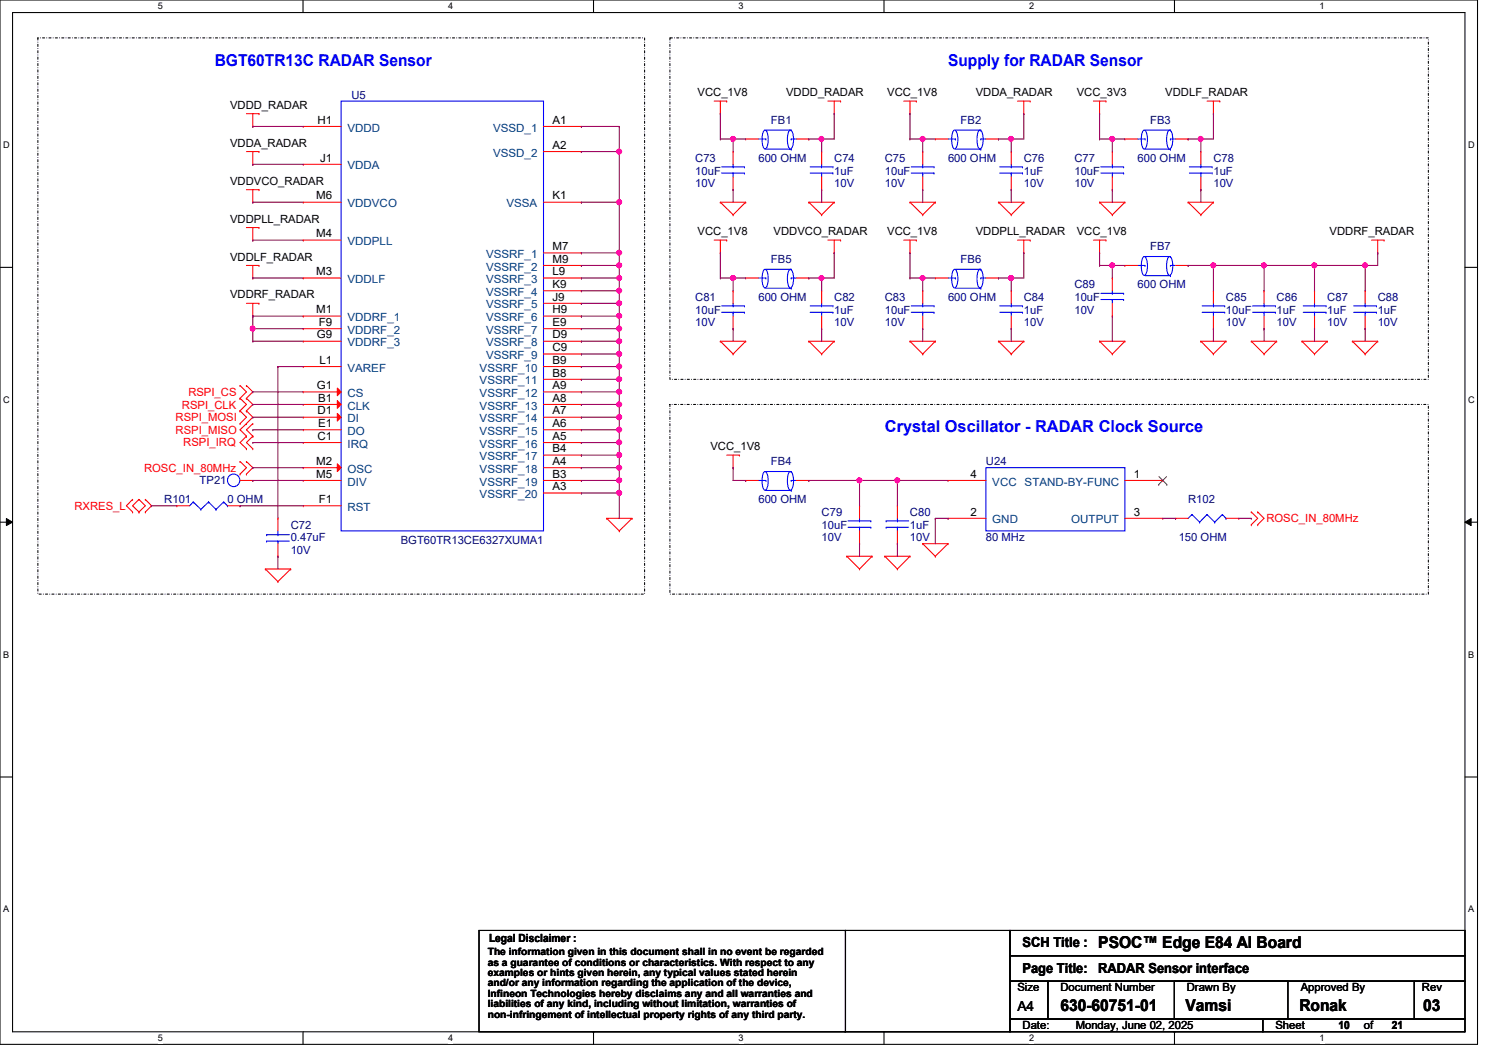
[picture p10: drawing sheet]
<svg xmlns="http://www.w3.org/2000/svg" width="297mm" height="210mm" viewBox="0 0 297 210" stroke-linecap="round" stroke-linejoin="round" font-family="sans-serif">
<defs><g id="words">
<g font-size="3.3" fill="#00f">
<text x="42.7" y="13">BGT60TR13C RADAR Sensor</text>
<text x="188.6" y="13">Supply for RADAR Sensor</text>
<text x="176" y="86">Crystal Oscillator - RADAR Clock Source</text>
</g>
<g font-size="3.3">
<text x="218.5" y="188.6">PSOC™ Edge E84 AI Board</text>
<text x="210.9" y="201.1">630-60751-01</text>
<text x="235.8" y="201.1">Vamsi</text>
<text x="258.5" y="201.1">Ronak</text>
<text x="283.1" y="201.1">03</text>
</g>
<g font-size="2.8">
<text x="203.4" y="188.4">SCH Title :</text>
<text x="203.4" y="193.4">Page Title:</text>
<text x="218.5" y="193.4">RADAR Sensor interface</text>
<text x="202.4" y="201.1">A4</text>
</g>
<g font-size="2.2">
<text x="45.8" y="21.6">VDDD_RADAR</text>
<text x="138.8" y="19.1">VCC_1V8</text>
<text x="156.4" y="19.1">VDDD_RADAR</text>
<text x="176.5" y="19.1">VCC_1V8</text>
<text x="194.1" y="19.1">VDDA_RADAR</text>
<text x="214.2" y="19.1">VCC_3V3</text>
<text x="231.8" y="19.1">VDDLF_RADAR</text>
<text x="45.8" y="29.2">VDDA_RADAR</text>
<text x="63.2" y="24.6">H1</text>
<text x="109.9" y="29.6">A2</text>
<text x="109.9" y="24.6">A1</text>
<text x="63.7" y="32.1">J1</text>
<text x="45.8" y="36.7">VDDVCO_RADAR</text>
<text x="62.9" y="39.7">M6</text>
<text x="109.9" y="39.7">K1</text>
<text x="45.8" y="44.3">VDDPLL_RADAR</text>
<text x="62.9" y="47.2">M4</text>
<text x="138.8" y="46.8">VCC_1V8</text>
<text x="153.9" y="46.8">VDDVCO_RADAR</text>
<text x="176.5" y="46.8">VCC_1V8</text>
<text x="194.1" y="46.8">VDDPLL_RADAR</text>
<text x="214.2" y="46.8">VCC_1V8</text>
<text x="264.5" y="46.8">VDDRF_RADAR</text>
<text x="45.8" y="51.8">VDDLF_RADAR</text>
<text x="109.9" y="52.2">M9</text>
<text x="109.9" y="49.7">M7</text>
<text x="45.8" y="59.4">VDDRF_RADAR</text>
<text x="62.9" y="54.7">M3</text>
<text x="109.9" y="59.8">J9</text>
<text x="109.9" y="57.3">K9</text>
<text x="109.9" y="54.7">L9</text>
<text x="62.9" y="62.3">M1</text>
<text x="63.4" y="64.8">F9</text>
<text x="109.9" y="64.8">E9</text>
<text x="109.9" y="62.3">H9</text>
<text x="63" y="67.3">G9</text>
<text x="109.9" y="69.8">C9</text>
<text x="109.9" y="67.3">D9</text>
<text x="63" y="77.4">G1</text>
<text x="63.5" y="72.3">L1</text>
<text x="109.9" y="77.4">A9</text>
<text x="109.9" y="74.9">B8</text>
<text x="109.9" y="72.3">B9</text>
<text x="63.2" y="82.4">D1</text>
<text x="63.3" y="79.9">B1</text>
<text x="109.9" y="82.4">A7</text>
<text x="109.9" y="79.9">A8</text>
<text x="63.2" y="87.5">C1</text>
<text x="63.3" y="84.9">E1</text>
<text x="109.9" y="90">B4</text>
<text x="109.9" y="87.5">A5</text>
<text x="109.9" y="84.9">A6</text>
<text x="141.3" y="89.5">VCC_1V8</text>
<text x="62.9" y="92.5">M2</text>
<text x="62.9" y="95">M5</text>
<text x="109.9" y="95">B3</text>
<text x="109.9" y="92.5">A4</text>
<text x="193.1" y="95">4</text>
<text x="225.6" y="95">1</text>
<text x="63.4" y="100">F1</text>
<text x="109.9" y="97.5">A3</text>
<text x="193.1" y="102.5">2</text>
<text x="225.6" y="102.5">3</text>
<text x="97.3" y="187.4">Legal Disclaimer :</text>
<text x="202.4" y="197.1">Size</text>
<text x="210.9" y="197.1">Document Number</text>
<text x="236.1" y="197.1">Drawn By</text>
<text x="258.7" y="197.1">Approved By</text>
<text x="282.9" y="197.1">Rev</text>
<text x="203.4" y="204.7">Date:</text>
<text x="214" y="204.7">Monday, June 02, 2025</text>
<text x="253.7" y="204.7">Sheet</text>
<text x="266.3" y="204.7">10</text>
<text x="271.3" y="204.7">of</text>
<text x="276.9" y="204.7">21</text>
</g>
<g font-size="2.2" fill="#000080">
<text x="69.9" y="19.6">U5</text>
<text x="153.4" y="24.6">FB1</text>
<text x="191.1" y="24.6">FB2</text>
<text x="228.8" y="24.6">FB3</text>
<text x="138.3" y="32.2">C73</text>
<text x="138.3" y="34.7">10uF</text>
<text x="150.9" y="32.2">600 OHM</text>
<text x="165.9" y="32.2">C74</text>
<text x="165.9" y="34.7">1uF</text>
<text x="176" y="32.2">C75</text>
<text x="176" y="34.7">10uF</text>
<text x="188.6" y="32.2">600 OHM</text>
<text x="203.7" y="32.2">C76</text>
<text x="203.7" y="34.7">1uF</text>
<text x="213.7" y="32.2">C77</text>
<text x="213.7" y="34.7">10uF</text>
<text x="226.3" y="32.2">600 OHM</text>
<text x="241.4" y="32.2">C78</text>
<text x="241.4" y="34.7">1uF</text>
<text x="138.3" y="37.2">10V</text>
<text x="165.9" y="37.2">10V</text>
<text x="176" y="37.2">10V</text>
<text x="203.7" y="37.2">10V</text>
<text x="213.7" y="37.2">10V</text>
<text x="241.4" y="37.2">10V</text>
<text x="153.4" y="52.3">FB5</text>
<text x="191.1" y="52.3">FB6</text>
<text x="228.8" y="49.8">FB7</text>
<text x="138.3" y="59.9">C81</text>
<text x="150.9" y="59.9">600 OHM</text>
<text x="165.9" y="59.9">C82</text>
<text x="176" y="59.9">C83</text>
<text x="188.6" y="59.9">600 OHM</text>
<text x="203.7" y="59.9">C84</text>
<text x="213.7" y="57.3">C89</text>
<text x="213.7" y="59.9">10uF</text>
<text x="226.3" y="57.3">600 OHM</text>
<text x="243.9" y="59.9">C85</text>
<text x="254" y="59.9">C86</text>
<text x="264" y="59.9">C87</text>
<text x="274.1" y="59.9">C88</text>
<text x="138.3" y="62.4">10uF</text>
<text x="138.3" y="64.9">10V</text>
<text x="165.9" y="62.4">1uF</text>
<text x="165.9" y="64.9">10V</text>
<text x="176" y="62.4">10uF</text>
<text x="176" y="64.9">10V</text>
<text x="203.7" y="62.4">1uF</text>
<text x="203.7" y="64.9">10V</text>
<text x="213.7" y="62.4">10V</text>
<text x="243.9" y="62.4">10uF</text>
<text x="243.9" y="64.9">10V</text>
<text x="254" y="62.4">1uF</text>
<text x="254" y="64.9">10V</text>
<text x="264" y="62.4">1uF</text>
<text x="264" y="64.9">10V</text>
<text x="274.1" y="62.4">1uF</text>
<text x="274.1" y="64.9">10V</text>
<text x="153.4" y="92.5">FB4</text>
<text x="196.1" y="92.5">U24</text>
<text x="32.7" y="100.1">R101</text>
<text x="39.7" y="96.3">TP21</text>
<text x="45.3" y="100.1">0 OHM</text>
<text x="150.9" y="100.1">600 OHM</text>
<text x="236.3" y="100.1">R102</text>
<text x="57.8" y="105.1">C72</text>
<text x="57.8" y="107.6">0.47uF</text>
<text x="163.4" y="102.6">C79</text>
<text x="163.4" y="105.1">10uF</text>
<text x="163.4" y="107.6">10V</text>
<text x="181" y="102.6">C80</text>
<text x="181" y="105.1">1uF</text>
<text x="181" y="107.6">10V</text>
<text x="196.1" y="107.6">80 MHz</text>
<text x="234.5" y="107.6">150 OHM</text>
<text x="57.8" y="110.2">10V</text>
<text x="79.7" y="108.1">BGT60TR13CE6327XUMA1</text>
</g>
<g font-size="2.2" fill="#004080">
<text x="69.1" y="26.2">VDDD</text>
<text x="98.1" y="26.2">VSSD_1</text>
<text x="69.1" y="33.7">VDDA</text>
<text x="98.1" y="31.2">VSSD_2</text>
<text x="69.1" y="41.2">VDDVCO</text>
<text x="100.8" y="41.2">VSSA</text>
<text x="69.1" y="48.8">VDDPLL</text>
<text x="96.7" y="53.8">VSSRF_2</text>
<text x="96.7" y="51.3">VSSRF_1</text>
<text x="69.1" y="56.3">VDDLF</text>
<text x="96.7" y="58.8">VSSRF_4</text>
<text x="96.7" y="56.3">VSSRF_3</text>
<text x="69.1" y="63.9">VDDRF_1</text>
<text x="96.7" y="63.9">VSSRF_6</text>
<text x="96.7" y="61.3">VSSRF_5</text>
<text x="69.1" y="66.4">VDDRF_2</text>
<text x="69.1" y="68.9">VDDRF_3</text>
<text x="96.7" y="71.4">VSSRF_9</text>
<text x="96.7" y="68.9">VSSRF_8</text>
<text x="96.7" y="66.4">VSSRF_7</text>
<text x="69.1" y="73.9">VAREF</text>
<text x="95.4" y="76.5">VSSRF_11</text>
<text x="95.4" y="73.9">VSSRF_10</text>
<text x="69.1" y="81.4">CLK</text>
<text x="69.1" y="79">CS</text>
<text x="69.1" y="84">DI</text>
<text x="95.4" y="79">VSSRF_12</text>
<text x="95.4" y="84">VSSRF_14</text>
<text x="95.4" y="81.4">VSSRF_13</text>
<text x="69.1" y="89">IRQ</text>
<text x="69.1" y="86.5">DO</text>
<text x="95.4" y="89">VSSRF_16</text>
<text x="95.4" y="86.5">VSSRF_15</text>
<text x="69.1" y="94">OSC</text>
<text x="95.4" y="94">VSSRF_18</text>
<text x="95.4" y="91.5">VSSRF_17</text>
<text x="69.1" y="101.6">RST</text>
<text x="69.1" y="96.6">DIV</text>
<text x="95.4" y="99.1">VSSRF_20</text>
<text x="95.4" y="96.6">VSSRF_19</text>
<text x="197.4" y="96.6">VCC</text>
<text x="203.8" y="96.6">STAND-BY-FUNC</text>
<text x="197.4" y="104.1">GND</text>
<text x="213.1" y="104.1">OUTPUT</text>
</g>
<g font-size="2.2" fill="#f00">
<text x="34.9" y="83.7">RSPI_MOSI</text>
<text x="36.2" y="81.2">RSPI_CLK</text>
<text x="37.5" y="78.7">RSPI_CS</text>
<text x="34.9" y="86.3">RSPI_MISO</text>
<text x="36.4" y="88.8">RSPI_IRQ</text>
<text x="28.7" y="93.8">ROSC_IN_80MHz</text>
<text x="14.8" y="101.3">RXRES_L</text>
<text x="251.9" y="103.8">ROSC_IN_80MHz</text>
</g>
<g font-size="2">
<text x="97" y="189.9">The information given in this document shall in no event be regarded</text>
<text x="97" y="192">as a guarantee of conditions or characteristics. With respect to any</text>
<text x="97" y="194.1">examples or hints given herein, any typical values stated herein</text>
<text x="97" y="196.2">and/or any information regarding the application of the device,</text>
<text x="97" y="198.2">Infineon Technologies hereby disclaims any and all warranties and</text>
<text x="97" y="200.3">liabilities of any kind, including without limitation, warranties of</text>
<text x="97" y="202.4">non-infringement of intellectual property rights of any third party.</text>
</g>
<g font-size="1.8">
<text x="31.4" y="1.9">5</text>
<text x="89.2" y="1.9">4</text>
<text x="146.9" y="1.9">3</text>
<text x="204.7" y="1.9">2</text>
<text x="262.5" y="1.9">1</text>
<text x=".6" y="29.4">D</text>
<text x="292.1" y="29.4">D</text>
<text x=".6" y="80.1">C</text>
<text x="292.1" y="80.1">C</text>
<text x=".6" y="130.8">B</text>
<text x="292.1" y="130.8">B</text>
<text x=".6" y="181.4">A</text>
<text x="292.1" y="181.4">A</text>
<text x="31.4" y="207.1">5</text>
<text x="89.2" y="207.1">4</text>
<text x="146.9" y="207.1">3</text>
<text x="204.7" y="207.1">2</text>
<text x="262.5" y="207.1">1</text>
</g>
</g></defs>
<path d="M0 0h293.9v207.7h-293.9zM2.5 2.5h288.9v202.7h-288.9z" fill="none" stroke="#000" stroke-width=".21"/>
<g fill="#fff">
<path d="M31.4 .3h.9v1.9h-.9z"/>
<path d="M31.4 205.4h.9v2h-.9z"/>
</g>
<path d="M60.3 0v2.5M60.3 205.2v2.5" fill="none" stroke="#000" stroke-width=".21"/>
<g fill="#fff">
<path d="M89.2 .3h.9v1.9h-.9z"/>
<path d="M89.2 205.4h.9v2h-.9z"/>
</g>
<path d="M118.1 0v2.5M118.1 205.2v2.5" fill="none" stroke="#000" stroke-width=".21"/>
<g fill="#fff">
<path d="M146.9 .3h1v1.9h-1z"/>
<path d="M146.9 205.4h1v2h-1z"/>
</g>
<path d="M175.9 0v2.5M175.9 205.2v2.5" fill="none" stroke="#000" stroke-width=".21"/>
<g fill="#fff">
<path d="M204.7 .3h1v1.9h-1z"/>
<path d="M204.7 205.4h1v2h-1z"/>
</g>
<path d="M233.6 0v2.5M233.6 205.2v2.5" fill="none" stroke="#000" stroke-width=".21"/>
<g fill="#fff">
<path d="M262.5 .3h1v1.9h-1z"/>
<path d="M262.5 205.4h1v2h-1z"/>
<path d="M.6 27.8h1.3v2h-1.3z"/>
<path d="M292.1 27.8h1.2v2h-1.2z"/>
<path d="M.6 78.5h1.3v2h-1.3z"/>
<path d="M292.1 78.5h1.2v2h-1.2z"/>
</g>
<path d="M0 53.2h2.5M291.4 53.2h2.5" fill="none" stroke="#000" stroke-width=".21"/>
<g fill="#fff">
<path d="M.6 129.2h1.2v1.9h-1.2z"/>
<path d="M292.1 129.2h1.1v1.9h-1.1z"/>
</g>
<path d="M0 103.8h2.5M291.4 103.8h2.5" fill="none" stroke="#000" stroke-width=".21"/>
<path d="M1.3 103.1l1.2 .7-1.2 .7zM291.4 103.8l1.3-.7v1.4z" fill="#000"/>
<path d="M1.3 103.1l1.2 .7-1.2 .7zM291.4 103.8l1.3-.7v1.4z" fill="none" stroke="#000" stroke-width=".2"/>
<g fill="#fff">
<path d="M.6 179.8h1.2v2h-1.2z"/>
<path d="M292.1 179.8h1.1v2h-1.1z"/>
</g>
<path d="M0 154.5h2.5M291.4 154.5h2.5M95.3 185h72.9v20.2h-72.9zM168.2 185h32.7v20.2h-32.7zM200.9 185h90.5v5.1h-90.5zM200.9 195.1h7.5v7.5h-7.5zM200.9 190.1h90.5v5h-90.5zM208.4 195.1h72.9v7.5h-72.9zM233.6 195.1h22.6v7.5h-22.6zM281.3 195.1h10.1v7.5h-10.1zM200.9 202.6h50.3v2.6h-50.3zM251.2 202.6h40.2v2.6h-40.2z" fill="none" stroke="#000" stroke-width=".21"/>
<path d="M7.5 7.5h120.7v110.7h-120.7zM133.3 7.5h150.8v67.9h-150.8zM133.3 80.4h150.8v37.8h-150.8z" fill="none" stroke="#000" stroke-width=".21" stroke-dasharray=".4 .4 0 .4"/>
<g fill="none" stroke="#f00" stroke-width=".21">
<path d="M49 22.6h2.5M49 30.1h2.5M49 37.7h2.5M50.3 25.1h.1M50.3 32.7h.1M50.3 22.6v2.5M50.3 30.1v2.6M50.3 37.7v2.5M51.5 22.6h.1M51.5 30.1h.1M51.5 37.7h.1M142.1 20.1h2.5"/>
<path d="M143.3 22.6h.1M143.3 20.1v2.5M144.6 20.1h.1M164.7 20.1h2.5M165.9 22.6h.1M165.9 20.1v2.5M167.2 20.1h.1M179.8 20.1h2.5M181 22.6h.1M181 20.1v2.5M182.3 20.1h.1M202.4 20.1h2.5"/>
<path d="M203.7 22.6h.1M203.7 20.1v2.5M204.9 20.1h.1M217.5 20.1h2.5M218.7 22.6h.1M218.7 20.1v2.5M220 20.1h.1M240.1 20.1h2.6M241.4 22.6h.1M241.4 20.1v2.5M242.7 20.1h.1M49 45.3h2.5"/>
<path d="M49 52.8h2.5M50.3 40.2h.1M50.3 47.8h.1M50.3 55.3h.1M50.3 45.3v2.5M50.3 52.8v2.5M51.5 45.3h.1M51.5 52.8h.1M142.1 47.8h2.5M143.3 40.2h.1M143.3 50.3h.1M143.3 47.8v2.5"/>
<path d="M143.3 40.2h5M143.3 40.2l2.5 2.5M144.6 47.8h.1M145.8 42.7h.1M148.3 40.2h.1M148.3 40.2l-2.5 2.5M160.9 40.2h.1M160.9 40.2h5M160.9 40.2l2.5 2.5M163.4 42.7h.1M164.7 47.8h2.5M165.9 40.2h.1"/>
<path d="M165.9 50.3h.1M165.9 47.8v2.5M165.9 40.2l-2.5 2.5M167.2 47.8h.1M179.8 47.8h2.5M181 40.2h.1M181 50.3h.1M181 47.8v2.5M181 40.2h5.1M181 40.2l2.6 2.5M182.3 47.8h.1M183.6 42.7h.1"/>
<path d="M186.1 40.2h.1M186.1 40.2l-2.5 2.5M198.6 40.2h.1M198.6 40.2h5.1M198.6 40.2l2.6 2.5M201.2 42.7h.1M202.4 47.8h2.5M203.7 40.2h.1M203.7 50.3h.1M203.7 47.8v2.5M203.7 40.2l-2.5 2.5M204.9 47.8h.1"/>
<path d="M217.5 47.8h2.5M218.7 40.2h.1M218.7 50.3h.1M218.7 40.2h5.1M218.7 47.8v2.5M218.7 40.2l2.6 2.5M220 47.8h.1M221.3 42.7h.1M223.8 40.2h.1M223.8 40.2l-2.5 2.5M236.3 40.2h.1M236.3 40.2h5.1"/>
<path d="M236.3 40.2l2.6 2.5M238.9 42.7h.1M241.4 40.2h.1M241.4 40.2l-2.5 2.5M272.8 47.8h2.5M274.1 50.3h.1M274.1 47.8v2.5M275.3 47.8h.1M47.8 79.2h.1M47.8 76.7h.1M47.8 76.7l1.2 1.2-1.2 1.3M47.8 79.2l1.2 1.2-1.2 1.3"/>
<path d="M49 76.7h.1M49 79.2h.1M49 60.3h2.5M49 76.7l1.3 1.2-1.3 1.3M49 79.2l1.3 1.2-1.3 1.3M50.3 62.9h.1M50.3 60.3v2.6M51.5 60.3h.1M143.3 67.9h.1M143.3 67.9h5M143.3 67.9l2.5 2.5M145.8 70.4h.1"/>
<path d="M148.3 67.9h.1M148.3 67.9l-2.5 2.5M160.9 67.9h.1M160.9 67.9h5M160.9 67.9l2.5 2.5M163.4 70.4h.1M165.9 67.9h.1M165.9 67.9l-2.5 2.5M181 67.9h.1M181 67.9h5.1M181 67.9l2.6 2.5M183.6 70.4h.1"/>
<path d="M186.1 67.9h.1M186.1 67.9l-2.5 2.5M198.6 67.9h.1M198.6 67.9h5.1M198.6 67.9l2.6 2.5M201.2 70.4h.1M203.7 67.9h.1M203.7 67.9l-2.5 2.5M218.7 67.9h.1M218.7 67.9h5.1M218.7 67.9l2.6 2.5M221.3 70.4h.1"/>
<path d="M223.8 67.9h.1M223.8 67.9l-2.5 2.5M238.9 67.9h.1M238.9 67.9h5M238.9 67.9l2.5 2.5M241.4 70.4h.1M243.9 67.9h.1M243.9 67.9l-2.5 2.5M248.9 67.9h.1M248.9 67.9h5.1M248.9 67.9l2.6 2.5M251.5 70.4h.1"/>
<path d="M254 67.9h.1M254 67.9l-2.5 2.5M259 67.9h.1M259 67.9h5M259 67.9l2.5 2.5M261.5 70.4h.1M264 67.9h.1M264 67.9l-2.5 2.5M269 67.9h.1M269 67.9h5.1M269 67.9l2.6 2.5M271.6 70.4h.1"/>
<path d="M274.1 67.9h.1M274.1 67.9l-2.5 2.5M26.4 99.3h.1M26.4 99.3l-1.3 1.3 1.3 1.2M27.6 99.3h.1M27.6 99.3l-1.2 1.3 1.2 1.2M27.6 99.3l1.3 1.3-1.3 1.2M28.9 99.3h.1M28.9 99.3l1.2 1.3-1.2 1.2M47.8 81.7h.1M47.8 84.2h.1M47.8 94.3h.1"/>
<path d="M47.8 91.8h.1M47.8 81.7l1.2 1.3-1.2 1.2M47.8 91.8l1.2 1.2-1.2 1.3M49 81.7h.1M49 84.2h.1M49 86.7h.1M49 89.2h.1M49 91.8h.1M49 94.3h.1M49 81.7l1.3 1.3-1.3 1.2M49 84.2l-1.2 1.3 1.2 1.2M49 86.7l-1.2 1.3 1.2 1.2"/>
<path d="M49 91.8l1.3 1.2-1.3 1.3M50.3 86.7h.1M50.3 84.2h.1M50.3 89.2h.1M50.3 84.2l-1.3 1.3 1.3 1.2M50.3 86.7l-1.3 1.3 1.3 1.2M144.6 90.5h2.5M145.8 93h.1M145.8 90.5v2.5M147.1 90.5h.1M26.4 101.8h.1M27.6 101.8h.1"/>
<path d="M28.9 101.8h.1M52.8 113.2h.1M52.8 113.2h5M52.8 113.2l2.5 2.5M55.3 115.7h.1M57.8 113.2h.1M57.8 113.2l-2.5 2.5M120.7 103.1h.1M120.7 103.1h5M120.7 103.1l2.5 2.5M123.2 105.6h.1M125.7 103.1h.1"/>
<path d="M125.7 103.1l-2.5 2.5M168.4 110.6h.1M168.4 110.6h5.1M168.4 110.6l2.6 2.6M171 113.2h.1M173.5 110.6h.1M173.5 110.6l-2.5 2.6M176 110.6h.1M176 110.6h5M176 110.6l2.5 2.6M178.5 113.2h.1M181 110.6h.1"/>
<path d="M181 110.6l-2.5 2.6M183.6 108.1h.1M183.6 108.1h5M183.6 108.1l2.5 2.5M186.1 110.6h.1M188.6 108.1h.1M188.6 108.1l-2.5 2.5M248.9 104.4h.1M248.9 101.8h.1M248.9 101.8l1.3 1.3-1.3 1.3M250.2 104.4h.1M250.2 101.8h.1"/>
<path d="M250.2 101.8l1.3 1.3-1.3 1.3"/>
</g>
<path d="M67.9 20.1h40.2v85.5h-40.2z" fill="none" stroke="#00f" stroke-width=".21"/>
<path d="M67.1 79.7l.8 .7-.8 .8z" fill="#f00"/>
<path d="M108.1 30.1h7.6M108.1 25.1h7.6M115.7 30.1h.1M115.7 25.1h.1M67.1 79.7l.8 .7-.8 .8zM60.3 80.4h.1M60.3 80.4h7.6" fill="none" stroke="#f00" stroke-width=".21"/>
<path d="M67.1 77.2l.8 .7-.8 .8z" fill="#f00"/>
<g fill="none" stroke="#f00" stroke-width=".21">
<path d="M60.3 25.1h.1M60.3 32.7h.1M60.3 25.1h7.6M60.3 32.7h7.6M108.1 40.2h7.6M108.1 57.8h7.6M108.1 55.3h7.6M108.1 52.8h7.6M115.7 40.2h.1M115.7 57.8h.1M115.7 55.3h.1M115.7 52.8h.1"/>
<path d="M60.3 77.9h.1M60.3 62.9h.1M60.3 77.9h7.6M60.3 62.9h7.6M67.1 77.2l.8 .7-.8 .8zM108.1 77.9h7.6M108.1 75.4h7.6M108.1 72.9h7.6M108.1 70.4h7.6M108.1 67.9h7.6M108.1 65.4h7.6M108.1 62.9h7.6"/>
<path d="M108.1 60.3h7.6M115.7 77.9h.1M115.7 75.4h.1M115.7 72.9h.1M115.7 70.4h.1M115.7 67.9h.1M115.7 65.4h.1M115.7 62.9h.1M115.7 60.3h.1M60.3 88h.1M60.3 88h7.6M108.1 83h7.6"/>
<path d="M108.1 80.4h7.6M115.7 83h.1M115.7 80.4h.1"/>
</g>
<path d="M67.1 82.2l.8 .8-.8 .7z" fill="#f00"/>
<g fill="none" stroke="#f00" stroke-width=".21">
<path d="M60.3 72.9h.1M60.3 65.4h.1M60.3 67.9h.1M60.3 72.9h7.6M60.3 65.4h7.6M60.3 67.9h7.6M60.3 83h.1M60.3 85.5h.1M60.3 83h7.6M60.3 85.5h7.6M67.1 82.2l.8 .8-.8 .7zM60.3 100.6h.1"/>
<path d="M60.3 100.6h7.6"/>
</g>
<path d="M67.1 92.2l.8 .8-.8 .8z" fill="#f00"/>
<g fill="none" stroke="#f00" stroke-width=".21">
<path d="M145.8 30.1h.1M145.8 37.7h.1M145.8 30.1v2.6M145.8 35.2v2.5M148.3 27.6h.1M148.3 27.6h2.6M158.4 27.6h2.5M160.9 27.6h.1M163.4 30.1h.1M163.4 37.7h.1M163.4 30.1v2.6M163.4 35.2v2.5"/>
<path d="M183.6 30.1h.1M183.6 37.7h.1M183.6 30.1v2.6M183.6 35.2v2.5M186.1 27.6h.1M186.1 27.6h2.5M196.1 27.6h2.5M198.6 27.6h.1M201.2 30.1h.1M201.2 37.7h.1M201.2 30.1v2.6M201.2 35.2v2.5"/>
<path d="M221.3 30.1h.1M221.3 37.7h.1M221.3 30.1v2.6M221.3 35.2v2.5M223.8 27.6h.1M223.8 27.6h2.5M233.8 27.6h2.5M236.3 27.6h.1M238.9 30.1h.1M238.9 37.7h.1M238.9 30.1v2.6M238.9 35.2v2.5"/>
<path d="M60.3 55.3h.1M60.3 47.8h.1M60.3 40.2h.1M60.3 55.3h7.6M60.3 47.8h7.6M60.3 40.2h7.6M108.1 50.3h7.6M115.7 50.3h.1M145.8 57.8h.1M145.8 57.8v2.5M148.3 55.3h.1M148.3 55.3h2.6"/>
<path d="M158.4 55.3h2.5M160.9 55.3h.1M163.4 57.8h.1M163.4 57.8v2.5M183.6 57.8h.1M183.6 57.8v2.5M186.1 55.3h.1M186.1 55.3h2.5M196.1 55.3h2.5M198.6 55.3h.1M201.2 57.8h.1M201.2 57.8v2.5"/>
<path d="M221.3 55.3h.1M221.3 55.3v2.5M223.8 52.8h.1M223.8 52.8h2.5M233.8 52.8h2.5M236.3 52.8h.1M241.4 57.8h.1M241.4 57.8v2.5M251.5 57.8h.1M251.5 57.8v2.5M261.5 57.8h.1M261.5 57.8v2.5"/>
<path d="M271.6 57.8h.1M271.6 57.8v2.5M145.8 65.4h.1M145.8 62.9v2.5M163.4 65.4h.1M163.4 62.9v2.5M183.6 65.4h.1M183.6 62.9v2.5M201.2 65.4h.1M201.2 62.9v2.5M221.3 62.9h.1M221.3 60.3v2.6"/>
<path d="M241.4 65.4h.1M241.4 62.9v2.5M251.5 65.4h.1M251.5 62.9v2.5M261.5 65.4h.1M261.5 62.9v2.5M271.6 65.4h.1M271.6 62.9v2.5M47.8 95.5h2.5M50.3 95.5h.1M60.3 93h.1M60.3 95.5h.1"/>
<path d="M60.3 93h7.6M60.3 95.5h7.6M67.1 92.2l.8 .8-.8 .8zM108.1 93h7.6M108.1 95.5h7.6M108.1 98h7.6M108.1 90.5h7.6M108.1 88h7.6M108.1 85.5h7.6M115.7 98h.1M115.7 95.5h.1M115.7 93h.1"/>
<path d="M115.7 90.5h.1M115.7 88h.1M115.7 85.5h.1M148.3 95.5h.1M148.3 95.5h2.6M158.4 95.5h2.5M160.9 95.5h.1M188.6 95.5h.1M188.6 95.5h7.5M223.8 95.5h7.5M231.3 95.5h.1M35.2 100.6h.1"/>
<path d="M35.2 100.6h2.5M45.3 100.6h2.5M47.8 100.6h.1M55.3 110.6h.1M55.3 103.1h.1M55.3 103.1v2.5M55.3 108.1v2.5M171 100.6h.1M171 108.1h.1M171 100.6v2.5M171 105.6v2.5M178.5 100.6h.1"/>
<path d="M178.5 108.1h.1M178.5 100.6v2.5M178.5 105.6v2.5M188.6 103.1h.1M188.6 103.1h7.5M223.8 103.1h7.5M231.3 103.1h.1M233.8 103.1h.1M233.8 103.1h2.5M243.9 103.1h2.5M246.4 103.1h.1"/>
</g>
<g fill="none" stroke="#00f" stroke-width=".21">
<path d="M143.6 34.4h4.5M143.6 33.2h4.5M145.8 33.2h.1M145.8 34.4h.1M145.8 32.7v.5M145.8 34.4v.8M148.1 34.4h.1M148.1 33.2h.1M150.9 27.6h1.5M152 26l.2-.1a2.46 2.46 0 0 1 .6 2.4 1.38 1.38 0 0 1-.6 1.3 2.64 2.64 0 0 1-.6-2.5zM152.4 27.6h.1M152.4 25.9h5"/>
<path d="M152.4 29.7h5M157 26l.2-.1a2.46 2.46 0 0 1 .6 2.4 1.38 1.38 0 0 1-.6 1.3 2.64 2.64 0 0 1-.5-2.5zM157.4 25.9h.1M157.4 29.7h.1M157.4 27.6h.1M157.4 27.6h1M161.2 34.4h4.5M161.2 33.2h4.5M163.4 33.2h.1M163.4 34.4h.1M163.4 32.7v.5M163.4 34.4v.8"/>
<path d="M165.7 34.4h.1M165.7 33.2h.1M181.3 34.4h4.5M181.3 33.2h4.5M183.6 33.2h.1M183.6 34.4h.1M183.6 32.7v.5M183.6 34.4v.8M185.8 34.4h.1M185.8 33.2h.1M188.6 27.6h1.5M189.7 26l.2-.1a2.46 2.46 0 0 1 .6 2.4 1.38 1.38 0 0 1-.6 1.3 2.64 2.64 0 0 1-.6-2.5z"/>
<path d="M190.1 27.6h.1M190.1 25.9h5M190.1 29.7h5M194.8 26l.1-.1a2.46 2.46 0 0 1 .6 2.4 1.38 1.38 0 0 1-.6 1.3 2.64 2.64 0 0 1-.5-2.5zM195.1 25.9h.1M195.1 29.7h.1M195.1 27.6h.1M195.1 27.6h1M198.9 34.4h4.5M198.9 33.2h4.5M201.2 33.2h.1M201.2 34.4h.1"/>
<path d="M201.2 32.7v.5M201.2 34.4v.8M203.4 34.4h.1M203.4 33.2h.1M219 34.4h4.5M219 33.2h4.5M221.3 33.2h.1M221.3 34.4h.1M221.3 32.7v.5M221.3 34.4v.8M223.5 34.4h.1M223.5 33.2h.1"/>
<path d="M226.3 27.6h1.5M227.4 26l.2-.1a2.46 2.46 0 0 1 .6 2.4 1.38 1.38 0 0 1-.6 1.3 2.64 2.64 0 0 1-.5-2.5zM227.8 27.6h.1M227.8 25.9h5M227.8 29.7h5M232.5 26l.2-.1a2.46 2.46 0 0 1 .6 2.4 1.38 1.38 0 0 1-.6 1.3 2.64 2.64 0 0 1-.6-2.5zM232.8 25.9h.1M232.8 29.7h.1M232.8 27.6h.1M232.8 27.6h1M236.6 34.4h4.5M236.6 33.2h4.5"/>
<path d="M238.9 33.2h.1M238.9 34.4h.1M238.9 32.7v.5M238.9 34.4v.8M241.1 34.4h.1M241.1 33.2h.1M150.9 55.3h1.5M152 53.6h.2a2.44 2.44 0 0 1 .6 2.4 1.36 1.36 0 0 1-.6 1.3 2.58 2.58 0 0 1-.6-2.5zM152.4 55.3h.1M152.4 53.6h5M152.4 57.3h5M157 53.6h.2a2.44 2.44 0 0 1 .6 2.4 1.36 1.36 0 0 1-.6 1.3 2.58 2.58 0 0 1-.5-2.5z"/>
<path d="M157.4 53.6h.1M157.4 57.3h.1M157.4 55.3h.1M157.4 55.3h1M188.6 55.3h1.5M189.7 53.6h.2a2.44 2.44 0 0 1 .6 2.4 1.36 1.36 0 0 1-.6 1.3 2.58 2.58 0 0 1-.6-2.5zM190.1 55.3h.1M190.1 53.6h5M190.1 57.3h5M194.8 53.6h.1a2.44 2.44 0 0 1 .6 2.4 1.36 1.36 0 0 1-.6 1.3 2.58 2.58 0 0 1-.5-2.5zM195.1 53.6h.1M195.1 57.3h.1"/>
<path d="M195.1 55.3h.1M195.1 55.3h1M219 59.6h4.5M219 58.3h4.5M221.3 58.3h.1M221.3 59.6h.1M221.3 57.8v.5M221.3 59.6v.7M223.5 59.6h.1M223.5 58.3h.1M226.3 52.8h1.5M227.4 51.1l.2-.1a2.46 2.46 0 0 1 .6 2.5 1.38 1.38 0 0 1-.6 1.3 2.64 2.64 0 0 1-.5-2.5z"/>
<path d="M227.8 52.8h.1M227.8 51h5M227.8 54.8h5M232.5 51.1l.2-.1a2.46 2.46 0 0 1 .6 2.5 1.38 1.38 0 0 1-.6 1.3 2.64 2.64 0 0 1-.6-2.5zM232.8 51h.1M232.8 54.8h.1M232.8 52.8h.1M232.8 52.8h1M143.6 62.1h4.5M143.6 60.8h4.5M145.8 60.8h.1M145.8 62.1h.1"/>
<path d="M145.8 60.3v.5M145.8 62.1v.8M148.1 62.1h.1M148.1 60.8h.1M161.2 62.1h4.5M161.2 60.8h4.5M163.4 60.8h.1M163.4 62.1h.1M163.4 60.3v.5M163.4 62.1v.8M165.7 62.1h.1M165.7 60.8h.1"/>
<path d="M181.3 62.1h4.5M181.3 60.8h4.5M183.6 60.8h.1M183.6 62.1h.1M183.6 60.3v.5M183.6 62.1v.8M185.8 62.1h.1M185.8 60.8h.1M198.9 62.1h4.5M198.9 60.8h4.5M201.2 60.8h.1M201.2 62.1h.1"/>
<path d="M201.2 60.3v.5M201.2 62.1v.8M203.4 62.1h.1M203.4 60.8h.1M239.1 62.1h4.5M239.1 60.8h4.5M241.4 60.8h.1M241.4 62.1h.1M241.4 60.3v.5M241.4 62.1v.8M243.6 62.1h.1M243.6 60.8h.1"/>
<path d="M249.2 62.1h4.5M249.2 60.8h4.5M251.5 60.8h.1M251.5 62.1h.1M251.5 60.3v.5M251.5 62.1v.8M253.7 62.1h.1M253.7 60.8h.1M259.2 62.1h4.6M259.2 60.8h4.6M261.5 60.8h.1M261.5 62.1h.1"/>
<path d="M261.5 60.3v.5M261.5 62.1v.8M263.8 62.1h.1M263.8 60.8h.1M269.3 62.1h4.5M269.3 60.8h4.5M271.6 60.8h.1M271.6 62.1h.1M271.6 60.3v.5M271.6 62.1v.8M273.8 62.1h.1M273.8 60.8h.1"/>
<path d="M38.4 99.8h.1M38.4 99.8l-.7 .8M38.4 99.8l1.6 1.5M41.5 99.8h.1M41.5 99.8l-1.5 1.5M41.5 99.8l1.5 1.5M44.5 99.8h.1M44.5 99.8l-1.5 1.5M44.5 99.8l.8 .8M150.9 95.5h1.5M152 93.9l.2-.1a2.44 2.44 0 0 1 .6 2.4 1.36 1.36 0 0 1-.6 1.3 2.58 2.58 0 0 1-.6-2.5zM152.4 95.5h.1"/>
<path d="M152.4 93.8h5M152.4 97.5h5M157 93.9l.2-.1a2.44 2.44 0 0 1 .6 2.4 1.36 1.36 0 0 1-.6 1.3 2.58 2.58 0 0 1-.5-2.5zM157.4 93.8h.1M157.4 97.5h.1M157.4 95.5h.1M157.4 95.5h1M196.1 93h27.7v12.6h-27.7zM40 101.3h.1M43 101.3h.1M45.3 100.6h.1M53 106.3h.1"/>
<path d="M53 107.6h.1M53 106.3h4.6M53 107.6h4.6M55.3 107.6h.1M55.3 106.3h.1M55.3 105.6v.7M55.3 107.6v.5M168.7 104.9h4.5M168.7 103.6h4.5M171 103.6h.1M171 104.9h.1M171 103.1v.5"/>
<path d="M171 104.9v.7M173.2 104.9h.1M173.2 103.6h.1M176.3 104.9h.1M176.3 103.6h.1M176.3 104.9h4.5M176.3 103.6h4.5M178.5 103.6h.1M178.5 104.9h.1M178.5 103.1v.5M178.5 104.9v.7M237.1 102.3h.1"/>
<path d="M237.1 102.3l-.8 .8M237.1 102.3l1.5 1.5M238.6 103.8h.1M240.1 102.3h.1M240.1 102.3l-1.5 1.5M240.1 102.3l1.5 1.5M241.6 103.8h.1M243.2 102.3h.1M243.2 102.3l-1.6 1.5M243.2 102.3l.7 .8M243.9 103.1h.1"/>
<circle cx="46.5" cy="95.5" r="1.24"/>
</g>
<path d="M230.5 96.4h.1M230.5 94.8l1.6 1.6M232.1 94.8l-1.6 1.6M232.1 96.4h.1" fill="none" stroke="#804000" stroke-width=".2"/>
<path d="M50.3 25.1h.1M50.3 25.1h10M115.7 25.1h.1M115.7 25.1h7.5M123.2 25.1h.1M123.2 25.1v5" fill="none" stroke="#800040" stroke-width=".21"/>
<circle cx="123.2" cy="30.1" r=".48" fill="#f0f"/>
<circle cx="123.2" cy="30.1" r=".48" fill="none" stroke="#f0f" stroke-width=".21"/>
<path d="M50.3 32.7h.1M50.3 32.7h10M115.7 30.1h.1M115.7 30.1h7.5M123.2 30.1h.1M123.2 30.1v20.2M50.3 40.2h.1M50.3 40.2h10M115.7 40.2h.1M115.7 40.2h7.5M123.2 40.2h.1" fill="none" stroke="#800040" stroke-width=".21"/>
<circle cx="123.2" cy="40.2" r=".49" fill="#f0f"/>
<circle cx="123.2" cy="40.2" r=".49" fill="none" stroke="#f0f" stroke-width=".21"/>
<path d="M50.3 47.8h.1M50.3 47.8h10M115.7 50.3h.1M115.7 50.3h7.5M123.2 50.3h.1M123.2 50.3v2.5" fill="none" stroke="#800040" stroke-width=".21"/>
<circle cx="123.2" cy="50.2" r=".48" fill="#f0f"/>
<circle cx="123.2" cy="50.2" r=".48" fill="none" stroke="#f0f" stroke-width=".21"/>
<path d="M115.7 52.8h.1M115.7 52.8h7.5M123.2 52.8h.1M123.2 52.8v2.5" fill="none" stroke="#800040" stroke-width=".21"/>
<circle cx="123.2" cy="55.3" r=".48" fill="#f0f"/>
<circle cx="123.2" cy="55.3" r=".48" fill="none" stroke="#f0f" stroke-width=".21"/>
<circle cx="123.2" cy="52.8" r=".49" fill="#f0f"/>
<circle cx="123.2" cy="52.8" r=".49" fill="none" stroke="#f0f" stroke-width=".21"/>
<path d="M50.3 55.3h.1M50.3 55.3h10M115.7 55.3h.1M115.7 57.8h.1M115.7 55.3h7.5M115.7 57.8h7.5M123.2 55.3h.1M123.2 57.8h.1M123.2 55.3v5" fill="none" stroke="#800040" stroke-width=".21"/>
<circle cx="123.2" cy="60.3" r=".49" fill="#f0f"/>
<circle cx="123.2" cy="60.3" r=".49" fill="none" stroke="#f0f" stroke-width=".21"/>
<circle cx="123.2" cy="57.8" r=".49" fill="#f0f"/>
<circle cx="123.2" cy="57.8" r=".49" fill="none" stroke="#f0f" stroke-width=".21"/>
<path d="M115.7 60.3h.1M115.7 60.3h7.5M123.2 60.3h.1M123.2 60.3v2.6" fill="none" stroke="#800040" stroke-width=".21"/>
<circle cx="123.2" cy="62.8" r=".48" fill="#f0f"/>
<circle cx="123.2" cy="62.8" r=".48" fill="none" stroke="#f0f" stroke-width=".21"/>
<path d="M50.3 62.9h.1M50.3 62.9h10M50.3 62.9v2.5M115.7 62.9h.1M115.7 62.9h7.5M123.2 62.9h.1M123.2 62.9v2.5" fill="none" stroke="#800040" stroke-width=".21"/>
<circle cx="123.2" cy="65.3" r=".49" fill="#f0f"/>
<circle cx="123.2" cy="65.3" r=".49" fill="none" stroke="#f0f" stroke-width=".21"/>
<path d="M50.3 65.4h.1M50.3 65.4v2.5" fill="none" stroke="#800040" stroke-width=".21"/>
<circle cx="50.2" cy="65.3" r=".48" fill="#f0f"/>
<circle cx="50.2" cy="65.3" r=".48" fill="none" stroke="#f0f" stroke-width=".21"/>
<path d="M50.3 65.4h.1M50.3 67.9h.1M50.3 65.4h10M50.3 67.9h10M115.7 65.4h.1M115.7 67.9h.1M115.7 65.4h7.5M115.7 67.9h7.5M123.2 65.4h.1M123.2 67.9h.1M123.2 65.4v5" fill="none" stroke="#800040" stroke-width=".21"/>
<circle cx="123.2" cy="70.4" r=".49" fill="#f0f"/>
<circle cx="123.2" cy="70.4" r=".49" fill="none" stroke="#f0f" stroke-width=".21"/>
<circle cx="123.2" cy="67.9" r=".48" fill="#f0f"/>
<circle cx="123.2" cy="67.9" r=".48" fill="none" stroke="#f0f" stroke-width=".21"/>
<path d="M115.7 70.4h.1M115.7 72.9h.1M115.7 70.4h7.5M115.7 72.9h7.5M123.2 70.4h.1M123.2 72.9h.1M123.2 70.4v5" fill="none" stroke="#800040" stroke-width=".21"/>
<circle cx="123.2" cy="75.4" r=".48" fill="#f0f"/>
<circle cx="123.2" cy="75.4" r=".48" fill="none" stroke="#f0f" stroke-width=".21"/>
<circle cx="123.2" cy="72.9" r=".49" fill="#f0f"/>
<circle cx="123.2" cy="72.9" r=".49" fill="none" stroke="#f0f" stroke-width=".21"/>
<path d="M115.7 75.4h.1M115.7 77.9h.1M115.7 75.4h7.5M115.7 77.9h7.5M123.2 75.4h.1M123.2 77.9h.1M123.2 75.4v5" fill="none" stroke="#800040" stroke-width=".21"/>
<circle cx="123.2" cy="80.4" r=".48" fill="#f0f"/>
<circle cx="123.2" cy="80.4" r=".48" fill="none" stroke="#f0f" stroke-width=".21"/>
<circle cx="123.2" cy="77.9" r=".49" fill="#f0f"/>
<circle cx="123.2" cy="77.9" r=".49" fill="none" stroke="#f0f" stroke-width=".21"/>
<path d="M115.7 80.4h.1M115.7 83h.1M115.7 80.4h7.5M123.2 80.4h.1M123.2 80.4v2.6h-7.5" fill="none" stroke="#800040" stroke-width=".21"/>
<circle cx="123.2" cy="82.9" r=".49" fill="#f0f"/>
<circle cx="123.2" cy="82.9" r=".49" fill="none" stroke="#f0f" stroke-width=".21"/>
<path d="M115.7 85.5h.1M123.2 83h.1M123.2 83v2.5h-7.5" fill="none" stroke="#800040" stroke-width=".21"/>
<circle cx="123.2" cy="85.4" r=".49" fill="#f0f"/>
<circle cx="123.2" cy="85.4" r=".49" fill="none" stroke="#f0f" stroke-width=".21"/>
<path d="M50.3 88h.1M50.3 88h10M115.7 88h.1M123.2 85.5h.1M123.2 85.5v2.5h-7.5" fill="none" stroke="#800040" stroke-width=".21"/>
<circle cx="123.2" cy="88" r=".48" fill="#f0f"/>
<circle cx="123.2" cy="88" r=".48" fill="none" stroke="#f0f" stroke-width=".21"/>
<path d="M115.7 90.5h.1M123.2 88h.1M123.2 88v2.5h-7.5" fill="none" stroke="#800040" stroke-width=".21"/>
<circle cx="123.2" cy="90.5" r=".49" fill="#f0f"/>
<circle cx="123.2" cy="90.5" r=".49" fill="none" stroke="#f0f" stroke-width=".21"/>
<path d="M50.3 93h.1M50.3 93h10M115.7 93h.1M123.2 90.5h.1M123.2 90.5v2.5h-7.5" fill="none" stroke="#800040" stroke-width=".21"/>
<circle cx="123.2" cy="93" r=".48" fill="#f0f"/>
<circle cx="123.2" cy="93" r=".48" fill="none" stroke="#f0f" stroke-width=".21"/>
<path d="M115.7 95.5h.1M115.7 95.5h7.5M123.2 93h.1M123.2 95.5h.1M123.2 93v5" fill="none" stroke="#800040" stroke-width=".21"/>
<circle cx="123.2" cy="95.5" r=".49" fill="#f0f"/>
<circle cx="123.2" cy="95.5" r=".49" fill="none" stroke="#f0f" stroke-width=".21"/>
<path d="M115.7 98h.1M115.7 98h7.5" fill="none" stroke="#800040" stroke-width=".21"/>
<circle cx="123.2" cy="98" r=".49" fill="#f0f"/>
<circle cx="123.2" cy="98" r=".49" fill="none" stroke="#f0f" stroke-width=".21"/>
<g fill="none" stroke="#800040" stroke-width=".21">
<path d="M55.3 72.9h.1M55.3 72.9v30.2M55.3 72.9h5M50.3 95.5h.1M50.3 95.5h10M123.2 98h.1M123.2 98v5.1M145.8 93h.1M145.8 93v2.5M171 95.5h.1M171 95.5h7.5M171 95.5v5.1"/>
<path d="M55.3 110.6h.1M55.3 110.6v2.6"/>
</g>
<circle cx="171" cy="95.5" r=".49" fill="#f0f"/>
<circle cx="171" cy="95.5" r=".49" fill="none" stroke="#f0f" stroke-width=".21"/>
<g fill="none" stroke="#800040" stroke-width=".21">
<path d="M143.3 22.6h.1M143.3 22.6v5M160.9 27.6h.1M160.9 27.6h2.5M163.4 27.6h.1M163.4 27.6v2.5M165.9 22.6h.1M165.9 22.6v5M181 22.6h.1M181 22.6v5M203.7 22.6h.1M203.7 22.6v5"/>
<path d="M178.5 95.5h.1M178.5 95.5v5.1M171 108.1h.1M171 108.1v2.5M186.1 103.1h.1M186.1 103.1v5M231.3 103.1h2.5M233.8 103.1h.1"/>
</g>
<circle cx="163.4" cy="27.6" r=".48" fill="#f0f"/>
<circle cx="163.4" cy="27.6" r=".48" fill="none" stroke="#f0f" stroke-width=".21"/>
<path d="M183.6 27.6h.1M183.6 27.6h2.5" fill="none" stroke="#800040" stroke-width=".21"/>
<circle cx="183.5" cy="27.6" r=".49" fill="#f0f"/>
<circle cx="183.5" cy="27.6" r=".49" fill="none" stroke="#f0f" stroke-width=".21"/>
<path d="M183.6 27.6h.1M183.6 27.6v2.5M198.6 27.6h.1M198.6 27.6h2.6M201.2 27.6h.1M201.2 27.6v2.5" fill="none" stroke="#800040" stroke-width=".21"/>
<circle cx="201.1" cy="27.6" r=".48" fill="#f0f"/>
<circle cx="201.1" cy="27.6" r=".48" fill="none" stroke="#f0f" stroke-width=".21"/>
<g fill="none" stroke="#800040" stroke-width=".21">
<path d="M145.8 37.7h.1M145.8 37.7v2.5M163.4 37.7h.1M163.4 37.7v2.5M201.2 37.7h.1M201.2 37.7v2.5M143.3 50.3h.1M143.3 50.3v5M145.8 55.3h.1M145.8 55.3v2.5M145.8 55.3h2.5M165.9 50.3h.1"/>
<path d="M165.9 50.3v5M181 50.3h.1M181 50.3v5M203.7 50.3h.1M203.7 50.3v5"/>
</g>
<circle cx="145.8" cy="55.3" r=".48" fill="#f0f"/>
<circle cx="145.8" cy="55.3" r=".48" fill="none" stroke="#f0f" stroke-width=".21"/>
<path d="M160.9 55.3h.1M160.9 55.3h2.5M163.4 55.3h.1M163.4 55.3v2.5M181 55.3h.1M181 55.3h2.6M183.6 55.3h.1M183.6 55.3v2.5M198.6 55.3h.1M198.6 55.3h2.6" fill="none" stroke="#800040" stroke-width=".21"/>
<circle cx="201.1" cy="55.3" r=".47" fill="#f0f"/>
<circle cx="201.1" cy="55.3" r=".47" fill="none" stroke="#f0f" stroke-width=".21"/>
<g fill="none" stroke="#800040" stroke-width=".21">
<path d="M218.7 22.6h.1M218.7 22.6v5M236.3 27.6h.1M236.3 27.6h2.6M238.9 27.6h.1M238.9 27.6v2.5M241.4 22.6h.1M241.4 22.6v5M201.2 55.3h.1M201.2 55.3v2.5M163.4 65.4h.1M163.4 65.4v2.5"/>
<path d="M201.2 65.4h.1M201.2 65.4v2.5"/>
</g>
<circle cx="238.8" cy="27.6" r=".48" fill="#f0f"/>
<circle cx="238.8" cy="27.6" r=".48" fill="none" stroke="#f0f" stroke-width=".21"/>
<path d="M238.9 37.7h.1M238.9 37.7v2.5M218.7 50.3h.1M218.7 52.8h.1M218.7 50.3v2.5M218.7 52.8h2.6M221.3 52.8h.1M221.3 52.8v2.5M274.1 50.3h.1M274.1 50.3v2.5" fill="none" stroke="#800040" stroke-width=".21"/>
<circle cx="221.3" cy="52.8" r=".49" fill="#f0f"/>
<circle cx="221.3" cy="52.8" r=".49" fill="none" stroke="#f0f" stroke-width=".21"/>
<path d="M221.3 52.8h.1M221.3 52.8h2.5M236.3 52.8h.1M236.3 52.8h15.2M241.4 52.8h.1M241.4 52.8v5" fill="none" stroke="#800040" stroke-width=".21"/>
<circle cx="241.4" cy="52.8" r=".49" fill="#f0f"/>
<circle cx="241.4" cy="52.8" r=".49" fill="none" stroke="#f0f" stroke-width=".21"/>
<path d="M251.5 52.8h.1M251.5 52.8v5" fill="none" stroke="#800040" stroke-width=".21"/>
<circle cx="251.4" cy="52.8" r=".48" fill="#f0f"/>
<circle cx="251.4" cy="52.8" r=".48" fill="none" stroke="#f0f" stroke-width=".21"/>
<path d="M251.5 52.8h.1M251.5 52.8h10M261.5 52.8h.1M261.5 52.8v5" fill="none" stroke="#800040" stroke-width=".21"/>
<circle cx="261.5" cy="52.8" r=".49" fill="#f0f"/>
<circle cx="261.5" cy="52.8" r=".49" fill="none" stroke="#f0f" stroke-width=".21"/>
<path d="M261.5 52.8h.1M261.5 52.8h12.6M271.6 52.8h.1M271.6 52.8v5" fill="none" stroke="#800040" stroke-width=".21"/>
<circle cx="271.5" cy="52.8" r=".49" fill="#f0f"/>
<circle cx="271.5" cy="52.8" r=".49" fill="none" stroke="#f0f" stroke-width=".21"/>
<g fill="none" stroke="#800040" stroke-width=".21">
<path d="M143.3 27.6h.1M143.3 27.6h2.5M145.8 27.6h.1M145.8 27.6v2.5M221.3 62.9h.1M221.3 62.9v5M241.4 65.4h.1M241.4 65.4v2.5M251.5 65.4h.1M251.5 65.4v2.5M261.5 65.4h.1M261.5 65.4v2.5"/>
<path d="M271.6 65.4h.1M271.6 65.4v2.5"/>
</g>
<circle cx="145.8" cy="27.6" r=".49" fill="#f0f"/>
<circle cx="145.8" cy="27.6" r=".49" fill="none" stroke="#f0f" stroke-width=".21"/>
<path d="M145.8 27.6h.1M145.8 27.6h2.5M163.4 27.6h.1M163.4 27.6h2.5M143.3 55.3h.1M143.3 55.3h2.5M163.4 55.3h.1M163.4 55.3h2.5M145.8 65.4h.1M145.8 65.4v2.5" fill="none" stroke="#800040" stroke-width=".21"/>
<circle cx="163.4" cy="55.3" r=".47" fill="#f0f"/>
<circle cx="163.4" cy="55.3" r=".47" fill="none" stroke="#f0f" stroke-width=".21"/>
<path d="M181 27.6h.1M181 27.6h2.6M183.6 37.7h.1M183.6 37.7v2.5M201.2 27.6h.1M201.2 27.6h2.5M183.6 55.3h.1M183.6 55.3h2.5" fill="none" stroke="#800040" stroke-width=".21"/>
<circle cx="183.5" cy="55.3" r=".48" fill="#f0f"/>
<circle cx="183.5" cy="55.3" r=".48" fill="none" stroke="#f0f" stroke-width=".21"/>
<path d="M218.7 27.6h.1M218.7 27.6h5.1M221.3 27.6h.1M221.3 27.6v2.5M201.2 55.3h.1M201.2 55.3h2.5M183.6 65.4h.1M183.6 65.4v2.5" fill="none" stroke="#800040" stroke-width=".21"/>
<circle cx="221.3" cy="27.6" r=".49" fill="#f0f"/>
<circle cx="221.3" cy="27.6" r=".49" fill="none" stroke="#f0f" stroke-width=".21"/>
<path d="M221.3 37.7h.1M221.3 37.7v2.5M238.9 27.6h.1M238.9 27.6h2.5M178.5 95.5h.1M178.5 95.5h10.1" fill="none" stroke="#800040" stroke-width=".21"/>
<circle cx="178.5" cy="95.5" r=".49" fill="#f0f"/>
<circle cx="178.5" cy="95.5" r=".49" fill="none" stroke="#f0f" stroke-width=".21"/>
<g fill="none" stroke="#800040" stroke-width=".21">
<path d="M50.3 77.9h.1M50.3 77.9h10M50.3 85.5h.1M50.3 83h.1M50.3 80.4h.1M50.3 85.5h10M50.3 83h10M50.3 80.4h10M145.8 95.5h2.5M148.3 95.5h.1M160.9 95.5h.1M160.9 95.5h10.1"/>
<path d="M30.1 100.6h.1M30.1 100.6h5.1M47.8 100.6h.1M47.8 100.6h12.5M178.5 108.1h.1M178.5 108.1v2.5M186.1 103.1h2.5M188.6 103.1h.1M246.4 103.1h2.5M248.9 103.1h.1"/>
</g>
<circle cx="123.2" cy="30.1" r=".48" fill="#f0f"/>
<circle cx="123.2" cy="30.1" r=".48" fill="none" stroke="#f0f" stroke-width=".21"/>
<circle cx="123.2" cy="40.2" r=".49" fill="#f0f"/>
<circle cx="123.2" cy="40.2" r=".49" fill="none" stroke="#f0f" stroke-width=".21"/>
<circle cx="123.2" cy="50.2" r=".48" fill="#f0f"/>
<circle cx="123.2" cy="50.2" r=".48" fill="none" stroke="#f0f" stroke-width=".21"/>
<circle cx="123.2" cy="55.3" r=".48" fill="#f0f"/>
<circle cx="123.2" cy="55.3" r=".48" fill="none" stroke="#f0f" stroke-width=".21"/>
<circle cx="123.2" cy="52.8" r=".49" fill="#f0f"/>
<circle cx="123.2" cy="52.8" r=".49" fill="none" stroke="#f0f" stroke-width=".21"/>
<circle cx="123.2" cy="60.3" r=".49" fill="#f0f"/>
<circle cx="123.2" cy="60.3" r=".49" fill="none" stroke="#f0f" stroke-width=".21"/>
<circle cx="123.2" cy="57.8" r=".49" fill="#f0f"/>
<circle cx="123.2" cy="57.8" r=".49" fill="none" stroke="#f0f" stroke-width=".21"/>
<circle cx="123.2" cy="62.8" r=".48" fill="#f0f"/>
<circle cx="123.2" cy="62.8" r=".48" fill="none" stroke="#f0f" stroke-width=".21"/>
<circle cx="123.2" cy="65.3" r=".49" fill="#f0f"/>
<circle cx="123.2" cy="65.3" r=".49" fill="none" stroke="#f0f" stroke-width=".21"/>
<circle cx="50.2" cy="65.3" r=".48" fill="#f0f"/>
<circle cx="50.2" cy="65.3" r=".48" fill="none" stroke="#f0f" stroke-width=".21"/>
<circle cx="123.2" cy="70.4" r=".49" fill="#f0f"/>
<circle cx="123.2" cy="70.4" r=".49" fill="none" stroke="#f0f" stroke-width=".21"/>
<circle cx="123.2" cy="67.9" r=".48" fill="#f0f"/>
<circle cx="123.2" cy="67.9" r=".48" fill="none" stroke="#f0f" stroke-width=".21"/>
<circle cx="123.2" cy="75.4" r=".48" fill="#f0f"/>
<circle cx="123.2" cy="75.4" r=".48" fill="none" stroke="#f0f" stroke-width=".21"/>
<circle cx="123.2" cy="72.9" r=".49" fill="#f0f"/>
<circle cx="123.2" cy="72.9" r=".49" fill="none" stroke="#f0f" stroke-width=".21"/>
<circle cx="123.2" cy="80.4" r=".48" fill="#f0f"/>
<circle cx="123.2" cy="80.4" r=".48" fill="none" stroke="#f0f" stroke-width=".21"/>
<circle cx="123.2" cy="77.9" r=".49" fill="#f0f"/>
<circle cx="123.2" cy="77.9" r=".49" fill="none" stroke="#f0f" stroke-width=".21"/>
<circle cx="123.2" cy="82.9" r=".49" fill="#f0f"/>
<circle cx="123.2" cy="82.9" r=".49" fill="none" stroke="#f0f" stroke-width=".21"/>
<circle cx="123.2" cy="85.4" r=".49" fill="#f0f"/>
<circle cx="123.2" cy="85.4" r=".49" fill="none" stroke="#f0f" stroke-width=".21"/>
<circle cx="123.2" cy="88" r=".48" fill="#f0f"/>
<circle cx="123.2" cy="88" r=".48" fill="none" stroke="#f0f" stroke-width=".21"/>
<circle cx="123.2" cy="90.5" r=".49" fill="#f0f"/>
<circle cx="123.2" cy="90.5" r=".49" fill="none" stroke="#f0f" stroke-width=".21"/>
<circle cx="123.2" cy="93" r=".48" fill="#f0f"/>
<circle cx="123.2" cy="93" r=".48" fill="none" stroke="#f0f" stroke-width=".21"/>
<circle cx="123.2" cy="95.5" r=".49" fill="#f0f"/>
<circle cx="123.2" cy="95.5" r=".49" fill="none" stroke="#f0f" stroke-width=".21"/>
<circle cx="123.2" cy="98" r=".49" fill="#f0f"/>
<circle cx="123.2" cy="98" r=".49" fill="none" stroke="#f0f" stroke-width=".21"/>
<circle cx="171" cy="95.5" r=".49" fill="#f0f"/>
<circle cx="171" cy="95.5" r=".49" fill="none" stroke="#f0f" stroke-width=".21"/>
<circle cx="163.4" cy="27.6" r=".48" fill="#f0f"/>
<circle cx="163.4" cy="27.6" r=".48" fill="none" stroke="#f0f" stroke-width=".21"/>
<circle cx="183.5" cy="27.6" r=".49" fill="#f0f"/>
<circle cx="183.5" cy="27.6" r=".49" fill="none" stroke="#f0f" stroke-width=".21"/>
<circle cx="201.1" cy="27.6" r=".48" fill="#f0f"/>
<circle cx="201.1" cy="27.6" r=".48" fill="none" stroke="#f0f" stroke-width=".21"/>
<circle cx="145.8" cy="55.3" r=".48" fill="#f0f"/>
<circle cx="145.8" cy="55.3" r=".48" fill="none" stroke="#f0f" stroke-width=".21"/>
<circle cx="201.1" cy="55.3" r=".47" fill="#f0f"/>
<circle cx="201.1" cy="55.3" r=".47" fill="none" stroke="#f0f" stroke-width=".21"/>
<circle cx="238.8" cy="27.6" r=".48" fill="#f0f"/>
<circle cx="238.8" cy="27.6" r=".48" fill="none" stroke="#f0f" stroke-width=".21"/>
<circle cx="221.3" cy="52.8" r=".49" fill="#f0f"/>
<circle cx="221.3" cy="52.8" r=".49" fill="none" stroke="#f0f" stroke-width=".21"/>
<circle cx="241.4" cy="52.8" r=".49" fill="#f0f"/>
<circle cx="241.4" cy="52.8" r=".49" fill="none" stroke="#f0f" stroke-width=".21"/>
<circle cx="251.4" cy="52.8" r=".48" fill="#f0f"/>
<circle cx="251.4" cy="52.8" r=".48" fill="none" stroke="#f0f" stroke-width=".21"/>
<circle cx="261.5" cy="52.8" r=".49" fill="#f0f"/>
<circle cx="261.5" cy="52.8" r=".49" fill="none" stroke="#f0f" stroke-width=".21"/>
<circle cx="271.5" cy="52.8" r=".49" fill="#f0f"/>
<circle cx="271.5" cy="52.8" r=".49" fill="none" stroke="#f0f" stroke-width=".21"/>
<circle cx="145.8" cy="27.6" r=".49" fill="#f0f"/>
<circle cx="145.8" cy="27.6" r=".49" fill="none" stroke="#f0f" stroke-width=".21"/>
<circle cx="163.4" cy="55.3" r=".47" fill="#f0f"/>
<circle cx="163.4" cy="55.3" r=".47" fill="none" stroke="#f0f" stroke-width=".21"/>
<circle cx="183.5" cy="55.3" r=".48" fill="#f0f"/>
<circle cx="183.5" cy="55.3" r=".48" fill="none" stroke="#f0f" stroke-width=".21"/>
<circle cx="221.3" cy="27.6" r=".49" fill="#f0f"/>
<circle cx="221.3" cy="27.6" r=".49" fill="none" stroke="#f0f" stroke-width=".21"/>
<circle cx="178.5" cy="95.5" r=".49" fill="#f0f"/>
<circle cx="178.5" cy="95.5" r=".49" fill="none" stroke="#f0f" stroke-width=".21"/>
<use href="#words"/>
</svg>
